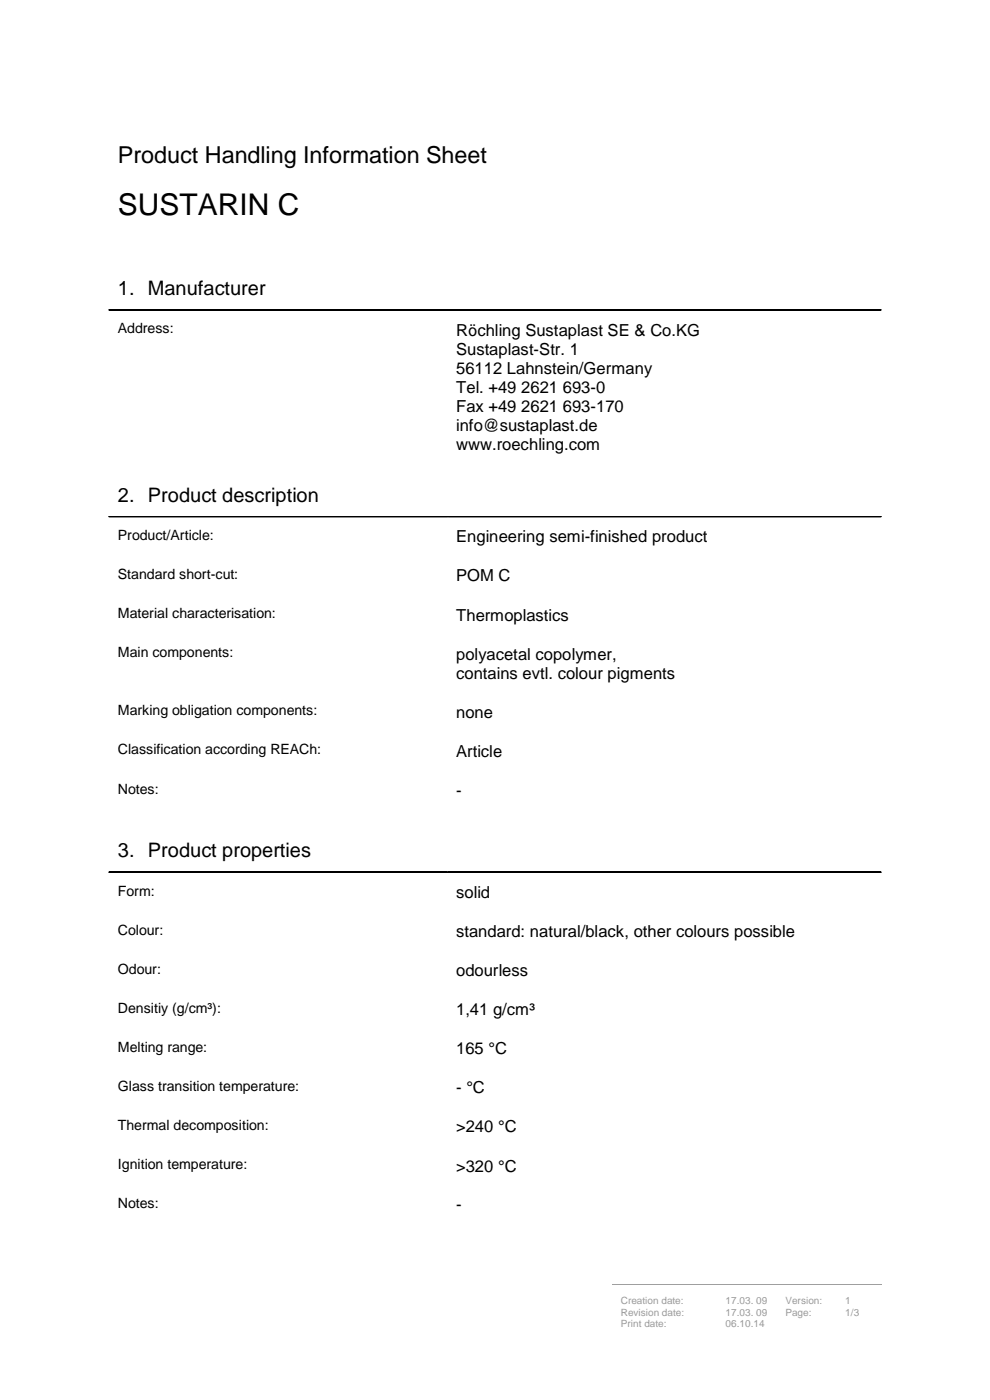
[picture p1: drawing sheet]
<svg xmlns="http://www.w3.org/2000/svg" width="210mm" height="297mm" viewBox="0 0 210 297" stroke-linecap="round" stroke-linejoin="round" font-family="sans-serif">
<defs><g id="words">
<text font-size="6.3" x="25" y="45.6">SUSTARIN C</text>
<text font-size="5" x="25" y="34.6">Product Handling Information Sheet</text>
<g font-size="4.2">
<text x="25" y="62.6">1. Manufacturer</text>
<text x="25" y="106.4">2. Product description</text>
<text x="25" y="181.9">3. Product properties</text>
</g>
<g font-size="3.5">
<text x="96.8" y="71.2">Röchling Sustaplast SE &amp; Co.KG</text>
<text x="96.8" y="75.3">Sustaplast-Str. 1</text>
<text x="96.8" y="79.3">56112 Lahnstein/Germany</text>
<text x="96.8" y="83.4">Tel. +49 2621 693-0</text>
<text x="96.8" y="87.5">Fax +49 2621 693-170</text>
<text x="96.8" y="91.5">info@sustaplast.de</text>
<text x="96.8" y="95.5">www.roechling.com</text>
<text x="96.8" y="115.1">Engineering semi-finished product</text>
<text x="96.8" y="123.4">POM C</text>
<text x="96.8" y="131.7">Thermoplastics</text>
<text x="96.8" y="140">polyacetal copolymer,</text>
<text x="96.8" y="144">contains evtl. colour pigments</text>
<text x="96.8" y="152.3">none</text>
<text x="96.8" y="160.6">Article</text>
<text x="96.8" y="168.9">-</text>
<text x="96.8" y="190.5">solid</text>
<text x="96.8" y="198.8">standard: natural/black, other colours possible</text>
<text x="96.8" y="207.1">odourless</text>
<text x="96.8" y="215.3">1,41 g/cm³</text>
<text x="96.8" y="223.6">165 °C</text>
<text x="96.8" y="231.9">- °C</text>
<text x="96.8" y="240.2">&gt;240 °C</text>
<text x="96.8" y="248.5">&gt;320 °C</text>
<text x="96.8" y="256.8">-</text>
</g>
<g font-size="3">
<text x="25" y="70.7">Address:</text>
<text x="25" y="114.6">Product/Article:</text>
<text x="25" y="122.9">Standard short-cut:</text>
<text x="25" y="131.1">Material characterisation:</text>
<text x="25" y="139.4">Main components:</text>
<text x="25" y="151.8">Marking obligation components:</text>
<text x="25" y="160.1">Classification according REACh:</text>
<text x="25" y="168.4">Notes:</text>
<text x="25" y="190">Form:</text>
<text x="25" y="198.3">Colour:</text>
<text x="25" y="206.5">Odour:</text>
<text x="25" y="214.8">Densitiy (g/cm³):</text>
<text x="25" y="223.1">Melting range:</text>
<text x="25" y="231.4">Glass transition temperature:</text>
<text x="25" y="239.7">Thermal decomposition:</text>
<text x="25" y="248">Ignition temperature:</text>
<text x="25" y="256.3">Notes:</text>
</g>
<g font-size="2.1" fill="#9a9a9a">
<text x="131.7" y="276.7">Creation date:</text>
<text x="131.7" y="279.1">Revision date:</text>
<text x="131.7" y="281.6">Print date:</text>
<text x="153.9" y="276.7">17.03. 09</text>
<text x="153.9" y="279.1">17.03. 09</text>
<text x="153.9" y="281.6">06.10.14</text>
<text x="166.6" y="276.7">Version:</text>
<text x="166.6" y="279.1">Page:</text>
<text x="179.3" y="276.7">1</text>
<text x="179.3" y="279.1">1/3</text>
</g>
</g></defs>
<path d="M129.8 272.5h22.2" fill="none" stroke="#9a9a9a" stroke-width=".21"/>
<path d="M152 272.5h.2v.1h-.2z" fill="#9a9a9a"/>
<path d="M152.2 272.5h12.5" fill="none" stroke="#9a9a9a" stroke-width=".21"/>
<path d="M164.7 272.5h.2v.1h-.2z" fill="#9a9a9a"/>
<path d="M164.9 272.5h12.5" fill="none" stroke="#9a9a9a" stroke-width=".21"/>
<path d="M177.4 272.5h.2v.1h-.2z" fill="#9a9a9a"/>
<path d="M177.6 272.5h9.3" fill="none" stroke="#9a9a9a" stroke-width=".21"/>
<path d="M23.1 65.7h163.8M23.1 109.6h163.8M23.1 185h163.8" fill="none" stroke="#000" stroke-width=".21"/>
<use href="#words"/>
</svg>
